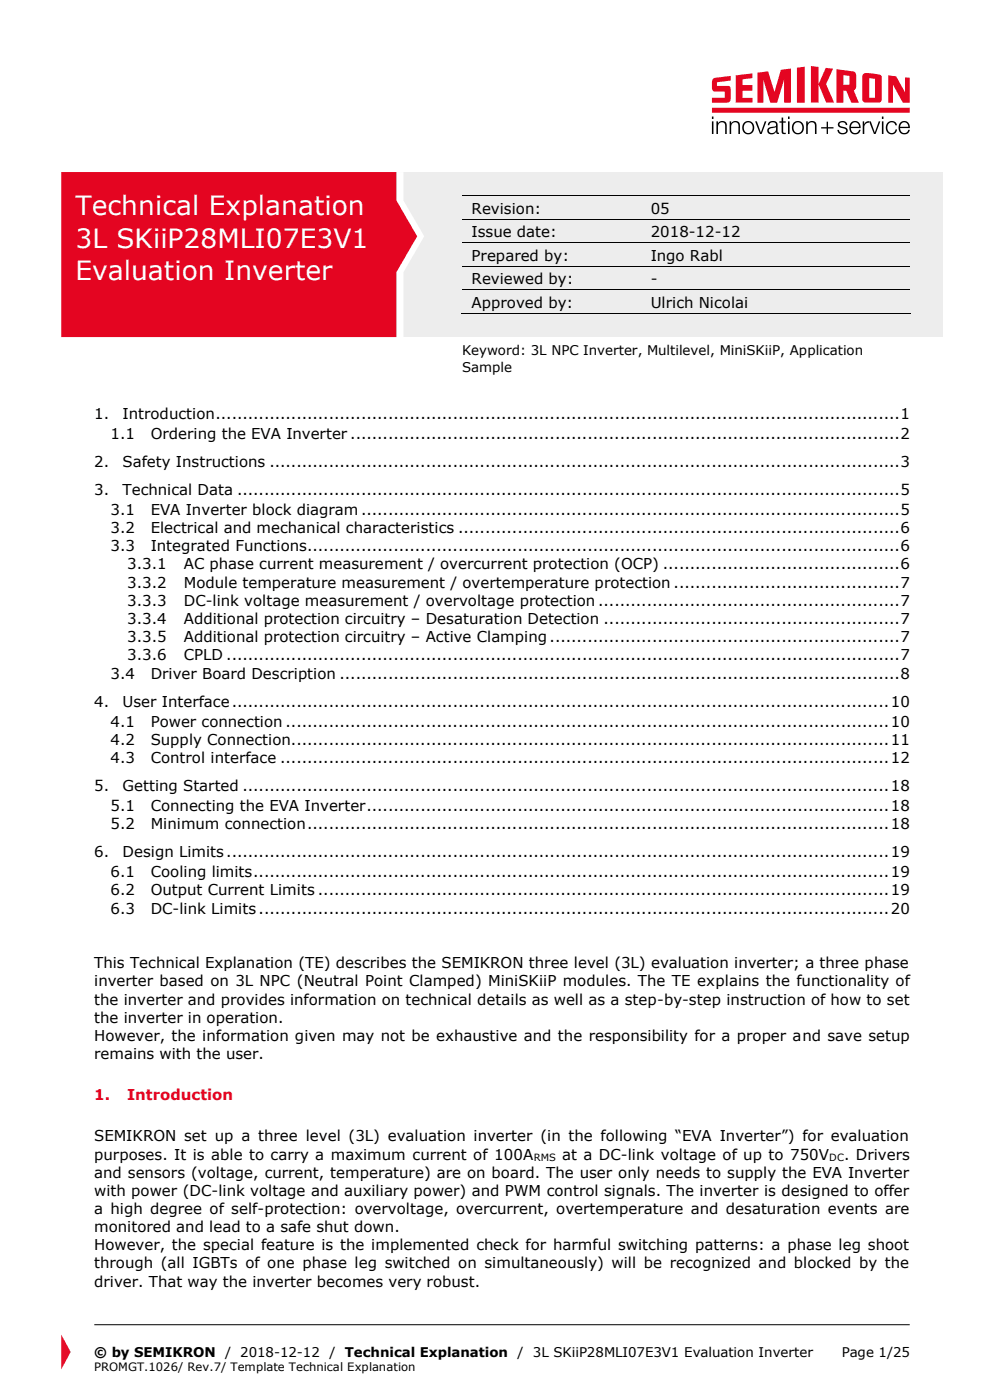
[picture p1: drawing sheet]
<svg xmlns="http://www.w3.org/2000/svg" width="210mm" height="297mm" viewBox="0 0 210 297" stroke-linecap="round" stroke-linejoin="round" font-family="sans-serif">
<defs><g id="words">
<g font-size="5.6" fill="#fff">
<text x="16" y="45.7">Technical Explanation</text>
<text x="16" y="52.5">3L SKiiP28MLI07E3V1</text>
<text x="16" y="59.4">Evaluation Inverter</text>
</g>
<g font-size="3.2">
<text x="100.1" y="45.3">Revision:</text>
<text x="138" y="45.3">05</text>
<text x="100.1" y="50.3">Issue date:</text>
<text x="138" y="50.3">2018-12-12</text>
<text x="100.1" y="55.3">Prepared by:</text>
<text x="138" y="55.3">Ingo Rabl</text>
<text x="100.1" y="60.3">Reviewed by:</text>
<text x="100.1" y="65.3">Approved by:</text>
<text x="138" y="60.3">-</text>
<text x="138" y="65.3">Ulrich Nicolai</text>
<text x="20" y="88.8">1.</text>
<text x="26" y="88.8">Introduction...............................................................................................................................1</text>
<text x="23.5" y="93.1">1.1</text>
<text x="32" y="93.1">Ordering the EVA Inverter ......................................................................................................2</text>
<text x="20" y="99">2.</text>
<text x="26" y="99">Safety Instructions .....................................................................................................................3</text>
<text x="20" y="105">3.</text>
<text x="26" y="105">Technical Data ...........................................................................................................................5</text>
<text x="23.5" y="109.2">3.1</text>
<text x="23.5" y="113.1">3.2</text>
<text x="32" y="109.2">EVA Inverter block diagram ....................................................................................................5</text>
<text x="32" y="113.1">Electrical and mechanical characteristics ..................................................................................6</text>
<text x="23.5" y="116.9">3.3</text>
<text x="32" y="116.9">Integrated Functions..............................................................................................................6</text>
<text x="27" y="120.8">3.3.1</text>
<text x="27" y="124.6">3.3.2</text>
<text x="39" y="120.8">AC phase current measurement / overcurrent protection (OCP) ............................................6</text>
<text x="39" y="124.6">Module temperature measurement / overtemperature protection ..........................................7</text>
<text x="27" y="128.5">3.3.3</text>
<text x="39" y="128.5">DC-link voltage measurement / overvoltage protection ........................................................7</text>
<text x="27" y="132.4">3.3.4</text>
<text x="27" y="136.2">3.3.5</text>
<text x="39" y="132.4">Additional protection circuitry – Desaturation Detection .......................................................7</text>
<text x="39" y="136.2">Additional protection circuitry – Active Clamping.................................................................7</text>
<text x="23.5" y="144">3.4</text>
<text x="27" y="140.1">3.3.6</text>
<text x="32" y="144">Driver Board Description ........................................................................................................8</text>
<text x="39" y="140.1">CPLD .............................................................................................................................7</text>
<text x="20" y="149.9">4.</text>
<text x="26" y="149.9">User Interface..........................................................................................................................10</text>
<text x="23.5" y="154.2">4.1</text>
<text x="32" y="154.2">Power connection ................................................................................................................10</text>
<text x="23.5" y="158">4.2</text>
<text x="23.5" y="161.9">4.3</text>
<text x="32" y="158">Supply Connection...............................................................................................................11</text>
<text x="32" y="161.9">Control interface .................................................................................................................12</text>
<text x="20" y="167.8">5.</text>
<text x="26" y="167.8">Getting Started ........................................................................................................................18</text>
<text x="23.5" y="172.1">5.1</text>
<text x="32" y="172.1">Connecting the EVA Inverter.................................................................................................18</text>
<text x="23.5" y="175.9">5.2</text>
<text x="32" y="175.9">Minimum connection............................................................................................................18</text>
<text x="20" y="181.9">6.</text>
<text x="26" y="181.9">Design Limits...........................................................................................................................19</text>
<text x="23.5" y="186.1">6.1</text>
<text x="23.5" y="190">6.2</text>
<text x="32" y="186.1">Cooling limits......................................................................................................................19</text>
<text x="32" y="190">Output Current Limits ..........................................................................................................19</text>
<text x="23.5" y="193.8">6.3</text>
<text x="32" y="193.8">DC-link Limits.....................................................................................................................20</text>
<text x="20" y="205.4">This Technical Explanation (TE) describes the SEMIKRON three level (3L) evaluation inverter; a three phase</text>
<text x="20" y="209.2">inverter based on 3L NPC (Neutral Point Clamped) MiniSKiiP modules. The TE explains the functionality of</text>
<text x="20" y="213.1">the inverter and provides information on technical details as well as a step-by-step instruction of how to set</text>
<text x="20" y="217">the inverter in operation.</text>
<text x="20" y="220.8">However, the information given may not be exhaustive and the responsibility for a proper and save setup</text>
<text x="20" y="224.7">remains with the user.</text>
<text x="20" y="242.1">SEMIKRON set up a three level (3L) evaluation inverter (in the following “EVA Inverter”) for evaluation</text>
<text x="20" y="246">purposes. It is able to carry a maximum current of 100A</text>
<text x="119.3" y="246">at a DC-link voltage of up to 750V</text>
<text x="179.1" y="246">. Drivers</text>
<text x="20" y="249.8">and sensors (voltage, current, temperature) are on board. The user only needs to supply the EVA Inverter</text>
<text x="20" y="253.7">with power (DC-link voltage and auxiliary power) and PWM control signals. The inverter is designed to offer</text>
<text x="20" y="257.5">a high degree of self-protection: overvoltage, overcurrent, overtemperature and desaturation events are</text>
<text x="20" y="261.4">monitored and lead to a safe shut down.</text>
<text x="20" y="265.3">However, the special feature is the implemented check for harmful switching patterns: a phase leg shoot</text>
<text x="20" y="269.1">through (all IGBTs of one phase leg switched on simultaneously) will be recognized and blocked by the</text>
<text x="20" y="273">driver. That way the inverter becomes very robust.</text>
</g>
<g font-size="3.2" fill="#e40521">
<text x="20" y="233.5">1.</text>
<text x="27" y="233.5">Introduction</text>
</g>
<g font-size="2.8">
<text x="98" y="75.4">Keyword: 3L NPC Inverter, Multilevel, MiniSKiiP, Application</text>
<text x="98" y="78.8">Sample</text>
<text x="20" y="287.9">© by SEMIKRON / 2018-12-12</text>
<text x="69.9" y="287.9">/ Technical Explanation</text>
<text x="109.8" y="287.9">/ 3L SKiiP28MLI07E3V1 Evaluation Inverter</text>
<text x="178.6" y="287.9">Page 1/25</text>
</g>
<text font-size="2.5" x="20" y="290.9">PROMGT.1026/ Rev.7/ Template Technical Explanation</text>
<g font-size="2.1">
<text x="113.2" y="246.2">RMS</text>
<text x="175.9" y="246.2">DC</text>
</g>
</g></defs>
<path d="M20 36.5h180v35h-180z" fill-rule="evenodd" fill="#ededed"/>
<path d="M188.4 16v5.8h1v-3.8l2.1 3.8h1.5v-5.3l-1-.1v3.2l-1.9-3.4zM183.1 15.7l-.2 .5 .1 5.1 .5 .5h1.7a2 2 0 0 0 1.7-.2l.2-.6-.1-4.9-.4-.3-1.8-.2-1.1-.1zM184.4 16.6l1.2 .1v4h-1.2zM177.4 14.7v7.1h1.5v-2.6h.6l1.1 2.6h1.6l-1.1-2.6 .4-.3 .1-.4v-2.4l-.1-.7-.5-.3zM178.9 15.9l1.3 .2v1.9h-1.3zM172 14v7.8h1.7v-3.9l1.6 3.9h1.6l-1.7-3.9 1.5-3.3-1.5-.2-1.5 3.4v-3.6zM169.1 14.4v7.4h1.6v-7.6zM160.7 15.4v6.4h1.2v-4.9l1.5 4.9h1.5l1.4-4.9v4.9h1.5v-7.3l-2.1 .3-1.4 4.7-1.4-4.4zM156.1 16v5.8h3.5v-1h-2.1v-1.5h2.1v-1.3h-2.1v-1.2l2.1-.2v-1zM151.3 16.7l-.3 .7v1.3l.2 .5a1.09 1.09 0 0 0 1.3 .2h1.3v1.3h-2.8v1.1h2.2a1.68 1.68 0 0 0 1.6-.3l.2-.5-.1-2.6-.4-.2h-2.4v-.7l2.9-.4v-1l-3.3 .4zM151 22.9v1h42v-1z" fill="#e40521"/>
<path d="M151 24.7v.5h.4v-.5zM151 25.7v2.7h.4v-2.7zM152 25.7v2.7h.3l.1-2 .3-.3 .4-.2 .4 .1 .2 .3 .1 2.1h.4v-1.9l-.2-.6-.4-.2h-.6l-.4 .2-.3 .3v-.5zM154.8 25.7v2.7h.3l.1-2 .3-.3 .4-.2 .4 .1 .3 .3v2.1h.4v-1.8l-.2-.6-.3-.3h-.7l-.4 .2-.3 .3v-.5zM158.1 26.2l.4-.2h.4l.6 .5 .1 1-.5 .7h-.7l-.5-.5-.1-.8zM157.8 26l-.3 1 .2 1 .8 .5 1-.2 .3-.4 .2-.6-.1-.7-.2-.5-.4-.3-.5-.1-.6 .1zM160.2 25.7l1 2.7h.4l1-2.7h-.4l-.8 2.4-.8-2.4zM163.1 26l-.2 .6h.3l.2-.5 .6-.2 .5 .2 .1 .5-.1 .2-1.5 .4-.2 .4 .1 .5 .6 .4 .9-.3a.19 .19 0 0 1 .3-.1 .19 .19 0 0 1 .1 .2l.5 .1v-.3l-.3-.1-.2-2-.3-.2-.5-.1zM163.2 27.4l1.4-.4v.7l-.5 .5-.8-.1-.2-.3zM165.8 24.9v.8h-.5v.3h.5v2.1l.3 .3h.6v-.2l-.5-.1-.1-.2v-1.9h.6v-.3h-.6v-.8zM167.2 24.7v.5h.3v-.5zM167.2 25.7v2.7h.3v-2.7zM168.7 26.2l.7-.2 .7 .4 .1 1-.2 .4-.4 .4h-.6l-.5-.5-.2-.8zM168.4 26l-.4 .9 .2 1.1 .8 .5 .9-.2 .4-.3 .2-.6v-.7l-.2-.5-.4-.4-.5-.1h-.6zM171 25.7v2.7h.4v-2l.3-.3 .5-.2 .4 .1 .2 .3 .1 2.1h.3v-1.9l-.2-.6-.4-.2h-.5l-.5 .2-.2 .3v-.5zM174.2 27v.3h1.2v1.1h.2v-1.1h1.2v-.3h-1.2v-1.2h-.2v1.2zM177.9 25.9l-.2 .4 .2 .5 1.4 .6 .2 .4-.2 .3-.7 .1-.5-.2-.1-.4h-.4l.2 .5 .7 .4 1-.2 .3-.4-.1-.6-1.4-.6-.2-.3 .2-.3 .5-.2 .4 .2 .2 .4h.3l-.1-.5-.7-.3zM180.8 26.2l.4-.2h.5l.4 .3 .1 .6h-1.7zM180.6 26l-.4 1 .2 1 .6 .5 1-.1 .6-.9h-.4l-.4 .6-.6 .1-.5-.4-.2-.6h2.1l-.2-1-.8-.5h-.6zM183 25.7v2.7h.3l.1-1.7 .4-.5 .6-.2v-.3l-.7 .2-.4 .5v-.7zM184.4 25.7l1 2.7h.3l1.1-2.7h-.4l-.8 2.4-.9-2.4zM187.1 24.7v.5h.3v-.5zM187.1 25.7v2.7h.3v-2.7zM188.3 26l-.4 1 .3 1 .7 .5 .9-.1 .3-.5 .2-.4h-.3l-.5 .6-.6 .1-.5-.5-.2-.8 .2-.5 .4-.4h.7l.4 .6h.4l-.2-.5-.4-.3-.5-.1zM191.3 26.2l.3-.2h.5l.4 .3 .2 .6h-1.8zM191 26l-.4 1 .2 1 .7 .5 1-.1 .5-.9h-.3l-.4 .6-.6 .1-.6-.4-.2-.6h2.1l-.2-1-.7-.5h-.6z" fill="#000"/>
<path d="M14.5 36.5h71.1v6l4.4 7.6-4.4 7.6v13.8h-71.1z" fill-rule="evenodd" fill="#fff"/>
<path d="M13 36.5h71.1v6l4.4 7.6-4.4 7.6v13.8h-71.1z" fill-rule="evenodd" fill="#e40521"/>
<path d="M13 283.1l2 3.7-2 3.7z" fill="#e41d2d"/>
<path d="M20 281h173" fill="none" stroke="#000" stroke-width=".21"/>
<g fill="#e40521">
<path d="M16 40h66v6.9h-66z" fill-rule="evenodd"/>
<path d="M16 46.9h66v6.8h-66z" fill-rule="evenodd"/>
<path d="M16 53.7h66v6.9h-66z" fill-rule="evenodd"/>
<path d="M16 60.6h66v6.4h-66z" fill-rule="evenodd"/>
</g>
<path d="M98.1 41.5h40M98.1 46.5h40M98.1 51.5h40M98.1 56.5h40M138.2 41.5h54.9M138.2 46.5h54.9M138.2 51.5h54.9M138.2 56.5h54.9M97.8 66.5h95.3M98.1 61.5h40M138.2 61.5h54.9" fill="none" stroke="#000" stroke-width=".21"/>
<g fill="#000">
<path d="M138.1 41.5l.1 .1z" fill-rule="evenodd"/>
<path d="M138.1 46.5l.1 .1z" fill-rule="evenodd"/>
<path d="M138.1 51.5l.1 .1z" fill-rule="evenodd"/>
<path d="M138.1 56.5l.1 .1z" fill-rule="evenodd"/>
<path d="M137.8 66.5l.1 .1z" fill-rule="evenodd"/>
<path d="M138.1 61.5l.1 .1z" fill-rule="evenodd"/>
</g>
<use href="#words"/>
</svg>
